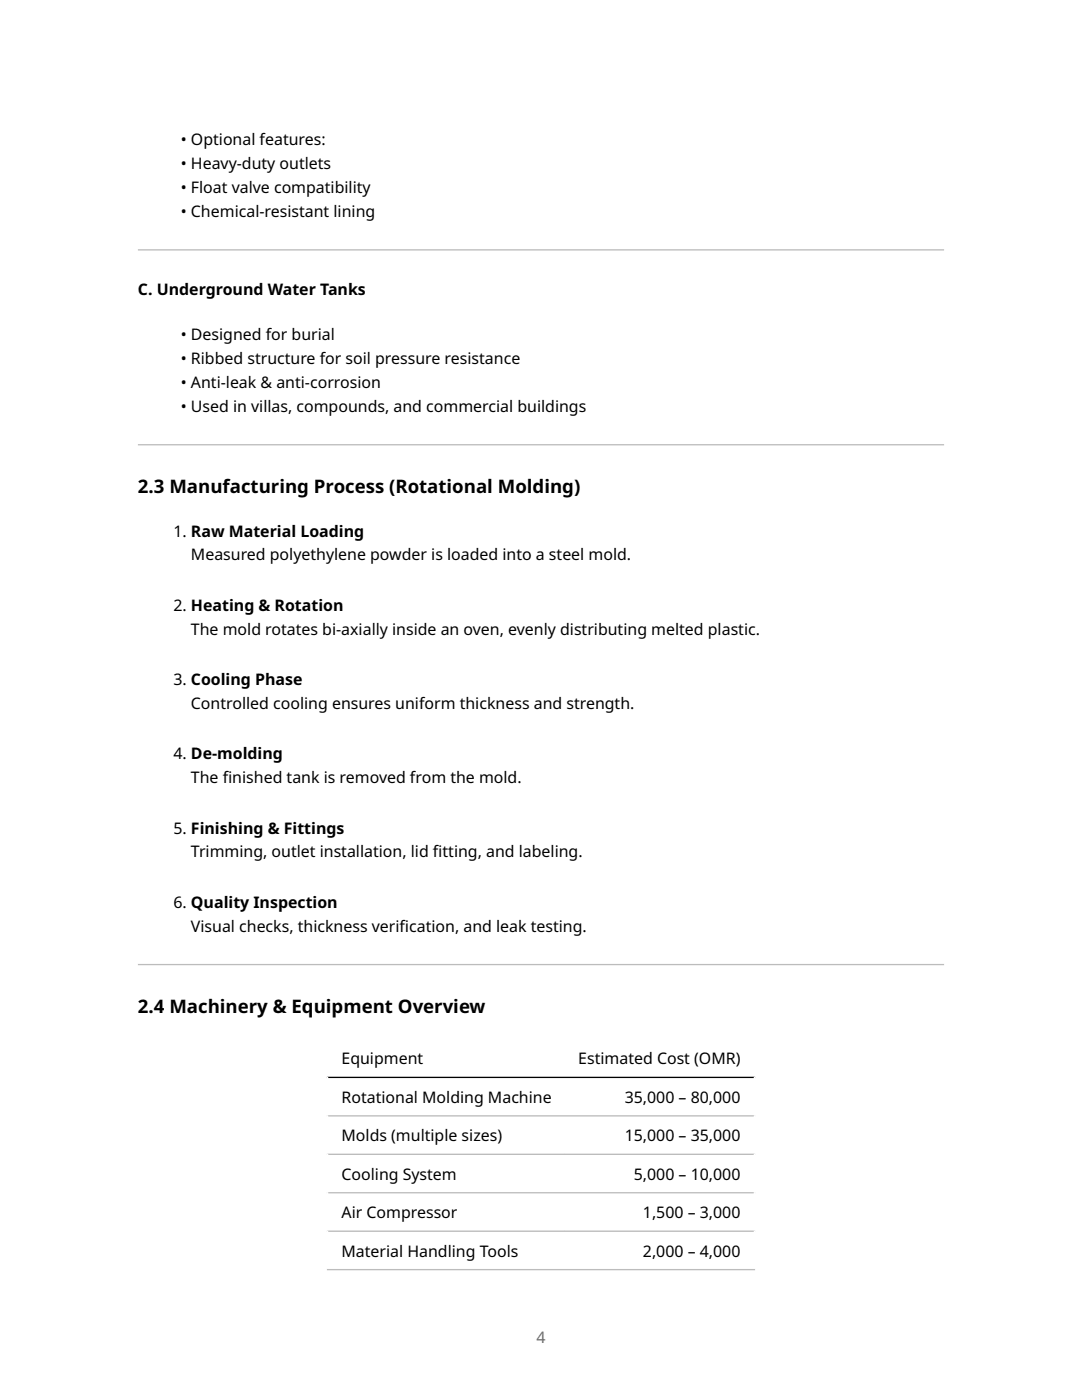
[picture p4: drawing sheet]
<svg xmlns="http://www.w3.org/2000/svg" width="216mm" height="279mm" viewBox="0 0 216 279" stroke-linecap="round" stroke-linejoin="round" font-family="sans-serif">
<defs><g id="words">
<g font-size="3.7">
<text x="27.5" y="98.4">2.3 Manufacturing Process (Rotational Molding)</text>
<text x="27.5" y="202.2">2.4 Machinery &amp; Equipment Overview</text>
</g>
<g font-size="3.2">
<text x="36.1" y="29">• Optional features:</text>
<text x="36.1" y="33.8">• Heavy-duty outlets</text>
<text x="36.1" y="38.5">• Float valve compatibility</text>
<text x="36.1" y="43.3">• Chemical-resistant lining</text>
<text x="27.5" y="58.9">C. Underground Water Tanks</text>
<text x="36.1" y="67.9">• Designed for burial</text>
<text x="36.1" y="72.7">• Ribbed structure for soil pressure resistance</text>
<text x="36.1" y="77.4">• Anti-leak &amp; anti-corrosion</text>
<text x="36.1" y="82.2">• Used in villas, compounds, and commercial buildings</text>
<text x="34.6" y="107.1">1. Raw Material Loading</text>
<text x="38.1" y="111.8">Measured polyethylene powder is loaded into a steel mold.</text>
<text x="34.6" y="121.9">2. Heating &amp; Rotation</text>
<text x="38.1" y="126.7">The mold rotates bi-axially inside an oven, evenly distributing melted plastic.</text>
<text x="34.6" y="136.7">3. Cooling Phase</text>
<text x="38.1" y="141.5">Controlled cooling ensures uniform thickness and strength.</text>
<text x="34.6" y="151.5">4. De-molding</text>
<text x="38.1" y="156.3">The f</text>
<text x="44.4" y="156.3">inished tank is removed from the mold.</text>
<text x="34.6" y="166.3">5. Finishing &amp; Fittings</text>
<text x="38.1" y="171.1">Trimming, outlet installation, lid f</text>
<text x="86.4" y="171.1">itting, and labeling.</text>
<text x="34.6" y="181.2">6. Quality Inspection</text>
<text x="38.1" y="185.9">Visual checks, thickness verif</text>
<text x="79.7" y="185.9">ication, and leak testing.</text>
<text x="68.1" y="212.4">Equipment</text>
<text x="115.4" y="212.4">Estimated Cost (OMR)</text>
<text x="68.1" y="220.1">Rotational Molding Machine</text>
<text x="124.7" y="220.1">35,000 – 80,000</text>
<text x="68.1" y="227.8">Molds (multiple sizes)</text>
<text x="124.7" y="227.8">15,000 – 35,000</text>
<text x="68.1" y="235.4">Cooling System</text>
<text x="126.5" y="235.4">5,000 – 10,000</text>
<text x="68.1" y="243.1">Air Compressor</text>
<text x="128.3" y="243.1">1,500 – 3,000</text>
<text x="68.1" y="250.8">Material Handling Tools</text>
<text x="128.3" y="250.8">2,000 – 4,000</text>
</g>
<text font-size="3.2" fill="#6e6e6e" x="107" y="267.9">4</text>
</g></defs>
<g fill="#bbb">
<path d="M27.5 50h160.9zM27.5 49.7h160.9v.3h-160.9z" fill-rule="evenodd"/>
<path d="M27.5 88.9h160.9zM27.5 88.6h160.9v.3h-160.9z" fill-rule="evenodd"/>
<path d="M27.5 192.6h160.9zM27.5 192.4h160.9v.2h-160.9z" fill-rule="evenodd"/>
</g>
<path d="M65.2 207.3h85.5M65.4 207.2v46.3M150.5 207.2v46.3" fill="none" stroke="#fff" stroke-width=".26"/>
<path d="M65.2 215h85.5" fill="none" stroke="#000" stroke-width=".26"/>
<path d="M65.2 222.7h85.5M65.2 230.4h85.5M65.2 238h85.5M65.2 245.7h85.5M65.2 253.4h85.5" fill="none" stroke="#bbb" stroke-width=".26"/>
<use href="#words"/>
</svg>
